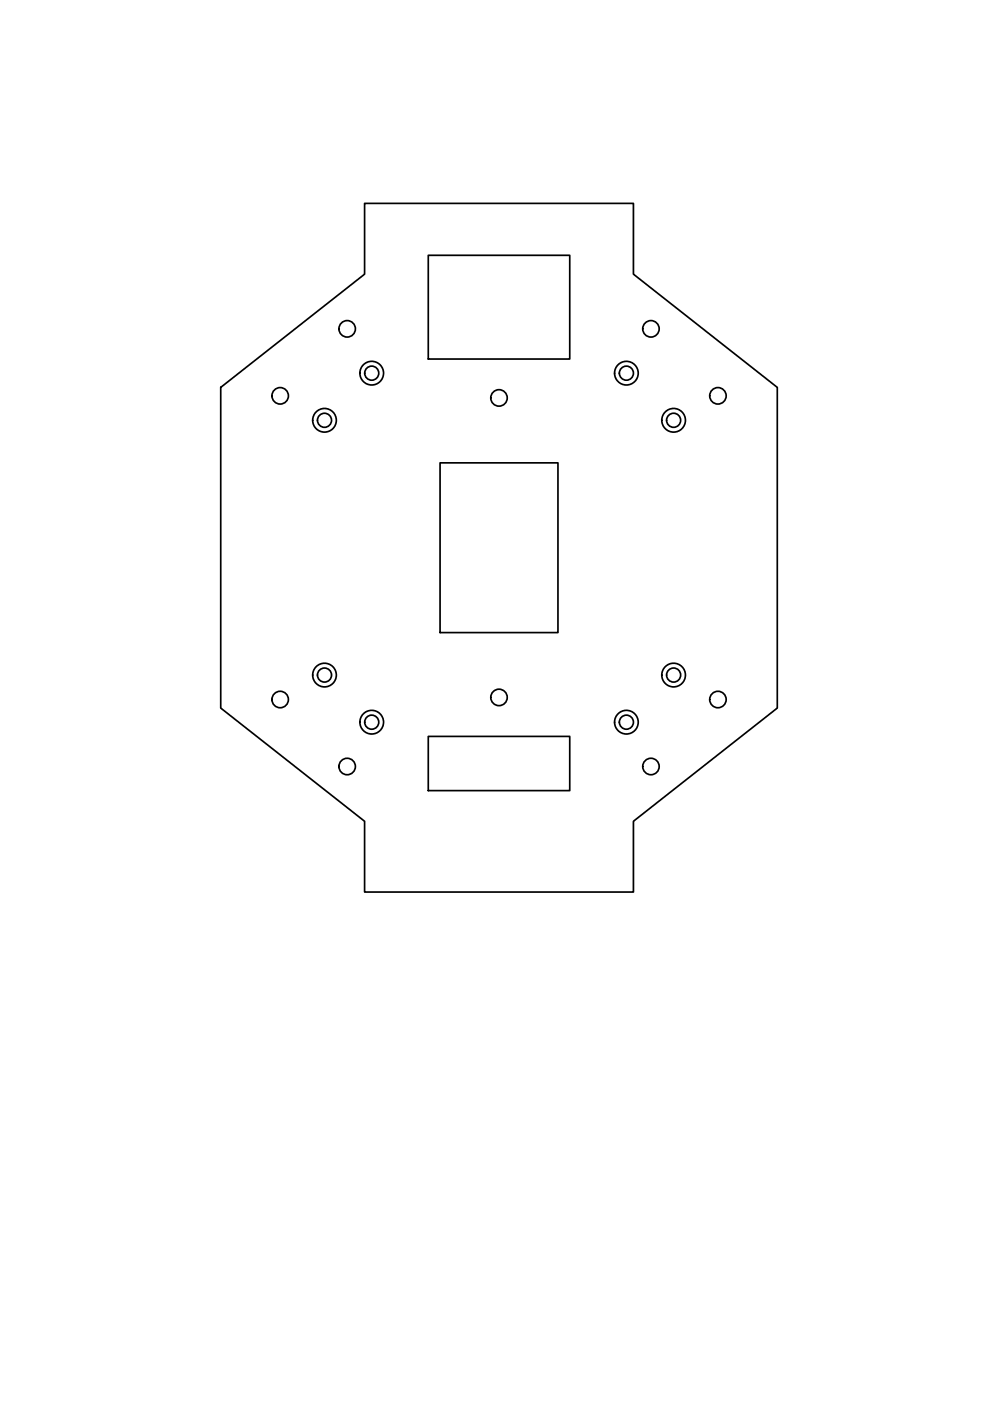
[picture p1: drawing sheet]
<svg xmlns="http://www.w3.org/2000/svg" width="210mm" height="297mm" viewBox="0 0 210 297" stroke-linecap="round" stroke-linejoin="round" font-family="sans-serif">
<!-- layer: Visible -->
<g fill="none" stroke="#000" stroke-width=".36">
<path d="M77.3 43.1h57v15l30.5 24v68l-30.5 24v15h-57v-15l-30.5-24v-68l30.5-24zM90.8 54.1h30v22h-30zM93.3 98.1h25v36h-25zM90.8 156.1h30v11.5h-30z"/>
<circle cx="73.6" cy="69.7" r="1.75"/>
<circle cx="78.8" cy="79.1" r="1.49"/>
<circle cx="78.8" cy="79.1" r="2.51"/>
<circle cx="132.8" cy="79.1" r="1.49"/>
<circle cx="132.8" cy="79.1" r="2.51"/>
<circle cx="138" cy="69.7" r="1.75"/>
<circle cx="59.4" cy="83.9" r="1.75"/>
<circle cx="68.8" cy="89.1" r="1.49"/>
<circle cx="68.8" cy="89.1" r="2.51"/>
<circle cx="105.8" cy="84.4" r="1.75"/>
<circle cx="142.8" cy="89.1" r="1.49"/>
<circle cx="142.8" cy="89.1" r="2.51"/>
<circle cx="152.2" cy="83.9" r="1.75"/>
<circle cx="59.4" cy="148.3" r="1.75"/>
<circle cx="68.8" cy="143.1" r="1.49"/>
<circle cx="68.8" cy="143.1" r="2.51"/>
<circle cx="78.8" cy="153.1" r="1.49"/>
<circle cx="78.8" cy="153.1" r="2.51"/>
<circle cx="105.8" cy="147.9" r="1.75"/>
<circle cx="132.8" cy="153.1" r="1.49"/>
<circle cx="132.8" cy="153.1" r="2.51"/>
<circle cx="142.8" cy="143.1" r="1.49"/>
<circle cx="142.8" cy="143.1" r="2.51"/>
<circle cx="152.2" cy="148.3" r="1.75"/>
<circle cx="73.6" cy="162.5" r="1.75"/>
<circle cx="138" cy="162.5" r="1.75"/>
</g>
</svg>
